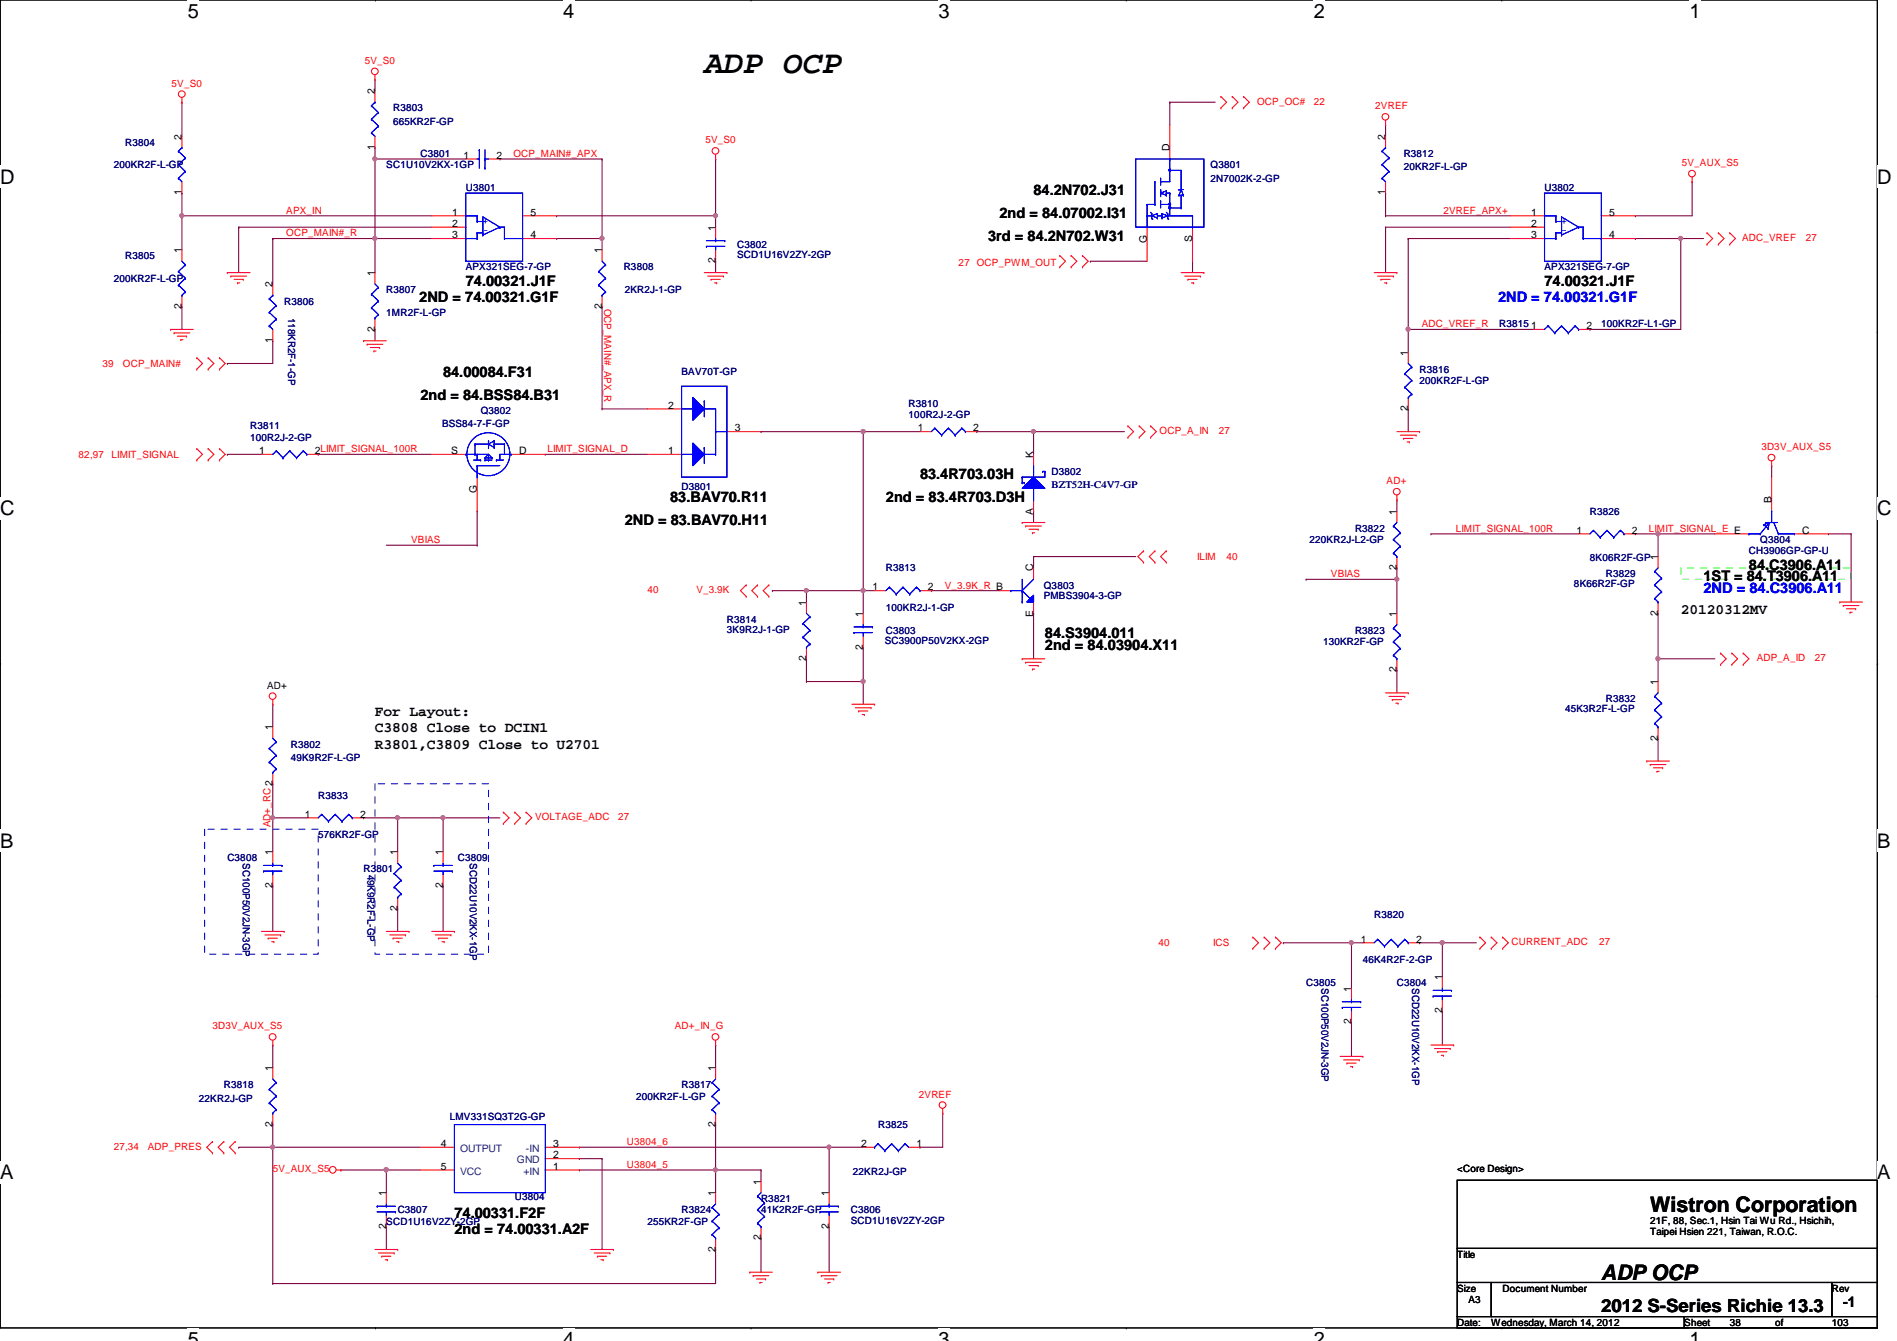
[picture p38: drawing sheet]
<svg xmlns="http://www.w3.org/2000/svg" width="297mm" height="210mm" viewBox="0 0 297 210" stroke-linecap="round" stroke-linejoin="round" font-family="sans-serif">
<defs><g id="words">
<text font-size="5.1" x="110.3" y="11.4">ADP OCP</text>
<g font-size="3.3">
<text x="258.4" y="189.7">Wistron Corporation</text>
<text x="250.7" y="200.4">ADP OCP</text>
</g>
<g font-size="3.1">
<text x="29.4" y="2.8">5</text>
<text x="88.2" y="2.8">4</text>
<text x="147" y="2.8">3</text>
<text x="205.7" y="2.8">2</text>
<text x="264.5" y="2.8">1</text>
<text x="0" y="28.7">D</text>
<text x="294" y="28.7">D</text>
<text x="0" y="80.7">C</text>
<text x="294" y="80.7">C</text>
<text x="0" y="132.7">B</text>
<text x="294" y="132.7">B</text>
<text x="0" y="184.6">A</text>
<text x="294" y="184.6">A</text>
<text x="29.4" y="210.7">5</text>
<text x="88.2" y="210.7">4</text>
<text x="147" y="210.7">3</text>
<text x="205.7" y="210.7">2</text>
<text x="264.5" y="210.7">1</text>
</g>
<text font-size="2.8" x="250.7" y="205.3">2012 S-Series Richie 13.3</text>
<g font-size="2.3">
<text x="156.5" y="34.1">2nd = 84.07002.I31</text>
<text x="161.8" y="30.6">84.2N702.J31</text>
<text x="154.7" y="37.7">3rd = 84.2N702.W31</text>
<text x="65.7" y="47.3">2ND = 74.00321.G1F</text>
<text x="72.9" y="44.8">74.00321.J1F</text>
<text x="241.8" y="44.8">74.00321.J1F</text>
<text x="69.4" y="59">84.00084.F31</text>
<text x="65.8" y="62.6">2nd = 84.BSS84.B31</text>
<text x="144.1" y="75">83.4R703.03H</text>
<text x="97.8" y="82.1">2ND = 83.BAV70.H11</text>
<text x="104.9" y="78.6">83.BAV70.R11</text>
<text x="138.7" y="78.6">2nd = 83.4R703.D3H</text>
<text x="273.9" y="89.2">84.C3906.A11</text>
<text x="266.7" y="91">1ST = 84.T3906.A11</text>
<text x="163.6" y="101.7">2nd = 84.03904.X11</text>
<text x="163.6" y="99.9">84.S3904.011</text>
<text x="263.2" y="96.1">20120312MV</text>
<text x="58.7" y="112.1">For Layout:</text>
<text x="58.7" y="114.6">C3808 Close to DCIN1</text>
<text x="58.7" y="117.2">R3801,C3809 Close to U2701</text>
<text x="71.2" y="190.6">74.00331.F2F</text>
<text x="71.2" y="193.1">2nd = 74.00331.A2F</text>
<text x="288.6" y="204.6">-1</text>
</g>
<g font-size="2.3" fill="#00f">
<text x="234.6" y="47.3">2ND = 74.00321.G1F</text>
<text x="266.7" y="92.8">2ND = 84.C3906.A11</text>
</g>
<g font-size="1.6" fill="#f00">
<text x="57.1" y="10">5V_S0</text>
<text x="26.9" y="13.5">5V_S0</text>
<text x="196.8" y="16.4">OCP_OC#</text>
<text x="205.7" y="16.4">22</text>
<text x="215.3" y="17.1">2VREF</text>
<text x="110.4" y="22.4">5V_S0</text>
<text x="80.4" y="24.6">OCP_MAIN#_APX</text>
<text x="263.4" y="26">5V_AUX_S5</text>
<text x="44.8" y="33.4">APX_IN</text>
<text x="226" y="33.4">2VREF_APX+</text>
<text x="44.8" y="37">OCP_MAIN#_R</text>
<text x="150.1" y="41.6">27 OCP_PWM_OUT</text>
<text x="272.8" y="37.7">ADC_VREF</text>
<text x="282.7" y="37.7">27</text>
<text x="94.6" y="48.3" transform="rotate(90 94.6 48.3)">OCP_MAIN#_APX_R</text>
<text x="222.6" y="51.2">ADC_VREF_R</text>
<text x="16" y="57.4">39</text>
<text x="19.3" y="57.4">OCP_MAIN#</text>
<text x="12.3" y="71.7">82,97</text>
<text x="17.5" y="71.7">LIMIT_SIGNAL</text>
<text x="85.7" y="70.8">LIMIT_SIGNAL_D</text>
<text x="181.6" y="67.9">OCP_A_IN</text>
<text x="190.8" y="67.9">27</text>
<text x="275.8" y="70.4">3D3V_AUX_S5</text>
<text x="217.1" y="75.8">AD+</text>
<text x="228" y="83.2">LIMIT_SIGNAL_100R</text>
<text x="258.2" y="83.2">LIMIT_SIGNAL_E E</text>
<text x="64.4" y="85">VBIAS</text>
<text x="187.4" y="87.7">ILIM</text>
<text x="192.1" y="87.7">40</text>
<text x="101.4" y="92.8">40</text>
<text x="109" y="92.8">V_3.9K</text>
<text x="148" y="92.1">V_3.9K_R B</text>
<text x="208.4" y="90.3">VBIAS</text>
<text x="275.1" y="103.5">ADP_A_ID</text>
<text x="284.2" y="103.5">27</text>
<text x="42.4" y="129.5" transform="rotate(-90 42.4 129.5)">AD+_RC 2</text>
<text x="83.8" y="128.4">VOLTAGE_ADC</text>
<text x="96.8" y="128.4">27</text>
<text x="181.4" y="148.1">40</text>
<text x="189.9" y="148.1">ICS</text>
<text x="236.7" y="148">CURRENT_ADC</text>
<text x="250.4" y="148">27</text>
<text x="33.3" y="161.1">3D3V_AUX_S5</text>
<text x="105.7" y="161.1">AD+_IN_G</text>
<text x="143.9" y="171.8">2VREF</text>
<text x="17.8" y="180">27,34</text>
<text x="23.2" y="180">ADP_PRES</text>
<text x="98.2" y="179.2">U3804_6</text>
<text x="42.7" y="183.5">5V_AUX_S5</text>
<text x="98.2" y="182.8">U3804_5</text>
</g>
<g font-size="1.6">
<text x="58.7" y="14.8" transform="rotate(-90 58.7 14.8)">2</text>
<text x="28.4" y="21.9" transform="rotate(-90 28.4 21.9)">2</text>
<text x="58.7" y="23.5" transform="rotate(-90 58.7 23.5)">1</text>
<text x="183.1" y="23.7" transform="rotate(-90 183.1 23.7)">D</text>
<text x="216.9" y="21.9" transform="rotate(-90 216.9 21.9)">2</text>
<text x="72.6" y="24.8">1</text>
<text x="77.7" y="24.8">2</text>
<text x="28.4" y="30.6" transform="rotate(-90 28.4 30.6)">1</text>
<text x="70.8" y="33.7">1</text>
<text x="70.8" y="35.5">2</text>
<text x="83.1" y="33.7">5</text>
<text x="216.9" y="30.6" transform="rotate(-90 216.9 30.6)">1</text>
<text x="239.7" y="33.7">1</text>
<text x="239.7" y="35.5">2</text>
<text x="252" y="33.7">5</text>
<text x="28.4" y="39.7" transform="rotate(-90 28.4 39.7)">1</text>
<text x="70.8" y="37.3">3</text>
<text x="83.1" y="37.3">4</text>
<text x="94.2" y="39.7" transform="rotate(-90 94.2 39.7)">1</text>
<text x="112" y="41.2" transform="rotate(-90 112 41.2)">2</text>
<text x="112" y="36.1" transform="rotate(-90 112 36.1)">1</text>
<text x="179.6" y="38.1" transform="rotate(-90 179.6 38.1)">G</text>
<text x="186.7" y="37.9" transform="rotate(-90 186.7 37.9)">S</text>
<text x="239.7" y="37.3">3</text>
<text x="252" y="37.3">4</text>
<text x="42.7" y="45" transform="rotate(-90 42.7 45)">2</text>
<text x="58.7" y="43.2" transform="rotate(-90 58.7 43.2)">1</text>
<text x="28.4" y="48.3" transform="rotate(-90 28.4 48.3)">2</text>
<text x="42.7" y="53.7" transform="rotate(-90 42.7 53.7)">1</text>
<text x="58.7" y="51.9" transform="rotate(-90 58.7 51.9)">2</text>
<text x="94.2" y="48.3" transform="rotate(-90 94.2 48.3)">2</text>
<text x="239.7" y="51.5">1</text>
<text x="248.4" y="51.5">2</text>
<text x="220.5" y="55.7" transform="rotate(-90 220.5 55.7)">1</text>
<text x="104.6" y="64">2</text>
<text x="220.5" y="64.3" transform="rotate(-90 220.5 64.3)">2</text>
<text x="40.6" y="71.1">1</text>
<text x="49.3" y="71.1">2LIMIT_SIGNAL_100R</text>
<text x="70.7" y="71.1">S</text>
<text x="81.3" y="71.1">D</text>
<text x="104.6" y="71.1">1</text>
<text x="115.1" y="67.5">3</text>
<text x="143.7" y="67.5">1</text>
<text x="152.4" y="67.5">2</text>
<text x="161.8" y="71.7" transform="rotate(-90 161.8 71.7)">K</text>
<text x="74.7" y="77.2" transform="rotate(-90 74.7 77.2)">G</text>
<text x="161.8" y="80.6" transform="rotate(-90 161.8 80.6)">A</text>
<text x="218.7" y="80.6" transform="rotate(-90 218.7 80.6)">1</text>
<text x="246.8" y="83.5">1</text>
<text x="255.5" y="83.5">2</text>
<text x="277.4" y="78.8" transform="rotate(-90 277.4 78.8)">B</text>
<text x="282.2" y="83.5">C</text>
<text x="161.8" y="89.5" transform="rotate(-90 161.8 89.5)">C</text>
<text x="218.7" y="89.2" transform="rotate(-90 218.7 89.2)">2</text>
<text x="259.6" y="87.7" transform="rotate(-90 259.6 87.7)">1</text>
<text x="126.2" y="94.8" transform="rotate(-90 126.2 94.8)">1</text>
<text x="136.6" y="92.4">1</text>
<text x="145.3" y="92.4">2</text>
<text x="135.1" y="101.7" transform="rotate(-90 135.1 101.7)">2</text>
<text x="135.1" y="96.6" transform="rotate(-90 135.1 96.6)">1</text>
<text x="161.8" y="96.6" transform="rotate(-90 161.8 96.6)">E</text>
<text x="218.7" y="96.6" transform="rotate(-90 218.7 96.6)">1</text>
<text x="259.6" y="96.4" transform="rotate(-90 259.6 96.4)">2</text>
<text x="41.8" y="107.8">AD+</text>
<text x="126.2" y="103.5" transform="rotate(-90 126.2 103.5)">2</text>
<text x="218.7" y="105.2" transform="rotate(-90 218.7 105.2)">2</text>
<text x="259.6" y="107.2" transform="rotate(-90 259.6 107.2)">1</text>
<text x="42.7" y="114.3" transform="rotate(-90 42.7 114.3)">1</text>
<text x="259.6" y="115.9" transform="rotate(-90 259.6 115.9)">2</text>
<text x="47.7" y="128">1</text>
<text x="56.4" y="128">2</text>
<text x="42.7" y="133.9" transform="rotate(-90 42.7 133.9)">1</text>
<text x="62.2" y="133.9" transform="rotate(-90 62.2 133.9)">1</text>
<text x="69.3" y="133.9" transform="rotate(-90 69.3 133.9)">1</text>
<text x="42.7" y="139" transform="rotate(-90 42.7 139)">2</text>
<text x="62.2" y="142.6" transform="rotate(-90 62.2 142.6)">2</text>
<text x="69.3" y="139" transform="rotate(-90 69.3 139)">2</text>
<text x="213.1" y="147.5">1</text>
<text x="221.7" y="147.5">2</text>
<text x="211.6" y="155.2" transform="rotate(-90 211.6 155.2)">1</text>
<text x="225.8" y="153.5" transform="rotate(-90 225.8 153.5)">1</text>
<text x="211.6" y="160.4" transform="rotate(-90 211.6 160.4)">2</text>
<text x="225.8" y="158.6" transform="rotate(-90 225.8 158.6)">2</text>
<text x="42.7" y="167.7" transform="rotate(-90 42.7 167.7)">1</text>
<text x="112" y="167.7" transform="rotate(-90 112 167.7)">1</text>
<text x="42.7" y="176.4" transform="rotate(-90 42.7 176.4)">2</text>
<text x="69" y="179.5">4</text>
<text x="86.6" y="179.5">3</text>
<text x="112" y="176.4" transform="rotate(-90 112 176.4)">2</text>
<text x="134.8" y="179.5">2</text>
<text x="143.5" y="179.5">1</text>
<text x="69" y="183.1">5</text>
<text x="86.6" y="183.1">1</text>
<text x="86.6" y="181.3">2</text>
<text x="119.1" y="185.5" transform="rotate(-90 119.1 185.5)">1</text>
<text x="228.2" y="183.5">&lt;Core Design&gt;</text>
<text x="60.4" y="187.2" transform="rotate(-90 60.4 187.2)">1</text>
<text x="112" y="187.2" transform="rotate(-90 112 187.2)">1</text>
<text x="129.8" y="187.2" transform="rotate(-90 129.8 187.2)">1</text>
<text x="258.4" y="191.5">21F, 88, Sec.1, Hsin Tai Wu Rd., Hsichih,</text>
<text x="60.4" y="192.4" transform="rotate(-90 60.4 192.4)">2</text>
<text x="112" y="195.9" transform="rotate(-90 112 195.9)">2</text>
<text x="119.1" y="194.1" transform="rotate(-90 119.1 194.1)">2</text>
<text x="129.8" y="192.4" transform="rotate(-90 129.8 192.4)">2</text>
<text x="228.2" y="196.8">Title</text>
<text x="258.4" y="193.3">Taipei Hsien 221, Taiwan, R.O.C.</text>
<text x="228.2" y="202.2">Size</text>
<text x="230" y="204">A3</text>
<text x="235.3" y="202.2">Document Number</text>
<text x="286.8" y="202.2">Rev</text>
<text x="228.2" y="207.5">Date:</text>
<text x="233.5" y="207.5">Wednesday, March 14, 2012</text>
<text x="263.7" y="207.5">Sheet</text>
<text x="270.8" y="207.5">38</text>
<text x="278" y="207.5">of</text>
<text x="286.8" y="207.5">103</text>
</g>
<g font-size="1.6" fill="#000080">
<text x="61.5" y="17.4">R3803</text>
<text x="19.6" y="22.8">R3804</text>
<text x="61.5" y="19.6">665KR2F-GP</text>
<text x="17.8" y="26.3">200KR2F-L-GP</text>
<text x="60.5" y="26.3">SC1U10V2KX-1GP</text>
<text x="65.8" y="24.6">C3801</text>
<text x="72.9" y="29.9">U3801</text>
<text x="189.6" y="26.3">Q3801</text>
<text x="189.6" y="28.4">2N7002K-2-GP</text>
<text x="219.8" y="24.6">R3812</text>
<text x="219.8" y="26.7">20KR2F-L-GP</text>
<text x="241.8" y="29.9">U3802</text>
<text x="19.6" y="40.6">R3805</text>
<text x="115.4" y="38.8">C3802</text>
<text x="115.4" y="40.4">SCD1U16V2ZY-2GP</text>
<text x="17.8" y="44.1">200KR2F-L-GP</text>
<text x="44.5" y="47.7">R3806</text>
<text x="60.5" y="45.9">R3807</text>
<text x="72.9" y="42.3">APX321SEG-7-GP</text>
<text x="97.7" y="42.3">R3808</text>
<text x="97.8" y="45.9">2KR2J-1-GP</text>
<text x="241.8" y="42.3">APX321SEG-7-GP</text>
<text x="45.1" y="49.8" transform="rotate(90 45.1 49.8)">118KR2F-1-GP</text>
<text x="60.5" y="49.4">1MR2F-L-GP</text>
<text x="234.7" y="51.2">R3815</text>
<text x="250.7" y="51.2">100KR2F-L1-GP</text>
<text x="106.7" y="58.7">BAV70T-GP</text>
<text x="222.3" y="58.3">R3816</text>
<text x="75.3" y="64.7">Q3802</text>
<text x="142.3" y="63.7">R3810</text>
<text x="142.3" y="65.4">100R2J-2-GP</text>
<text x="222.3" y="60.1">200KR2F-L-GP</text>
<text x="39.2" y="67.2">R3811</text>
<text x="39.2" y="69">100R2J-2-GP</text>
<text x="69.2" y="66.9">BSS84-7-F-GP</text>
<text x="106.7" y="76.7">D3801</text>
<text x="164.7" y="74.3">D3802</text>
<text x="164.7" y="76.4">BZT52H-C4V7-GP</text>
<text x="212.2" y="83.2">R3822</text>
<text x="249" y="80.6">R3826</text>
<text x="138.7" y="89.5">R3813</text>
<text x="205.1" y="85">220KR2J-L2-GP</text>
<text x="249" y="87.8">8K06R2F-GP</text>
<text x="273.9" y="86.8">CH3906GP-GP-U</text>
<text x="275.6" y="85">Q3804</text>
<text x="138.7" y="95.7">100KR2J-1-GP</text>
<text x="163.4" y="92.1">Q3803</text>
<text x="163.4" y="93.7">PMBS3904-3-GP</text>
<text x="246.5" y="91.9">8K66R2F-GP</text>
<text x="251.5" y="90.3">R3829</text>
<text x="113.8" y="97.5">R3814</text>
<text x="113.8" y="99.1">3K9R2J-1-GP</text>
<text x="138.6" y="100.8">SC3900P50V2KX-2GP</text>
<text x="138.7" y="99.2">C3803</text>
<text x="207.2" y="101">130KR2F-GP</text>
<text x="212.2" y="99.2">R3823</text>
<text x="245.1" y="111.5">45K3R2F-L-GP</text>
<text x="251.5" y="109.9">R3832</text>
<text x="45.5" y="117">R3802</text>
<text x="45.5" y="119.1">49K9R2F-L-GP</text>
<text x="49.8" y="125">R3833</text>
<text x="49.8" y="131.2">576KR2F-GP</text>
<text x="35.6" y="134.8">C3808</text>
<text x="38" y="135.1" transform="rotate(90 38 135.1)">SC100P50V2JN-3GP</text>
<text x="56.9" y="136.6">R3801</text>
<text x="57.6" y="136.9" transform="rotate(90 57.6 136.9)">49K9R2F-L-GP</text>
<text x="71.7" y="134.8">C3809</text>
<text x="73.6" y="135.1" transform="rotate(90 73.6 135.1)">SCD22U10V2KX-1GP</text>
<text x="215.2" y="143.7">R3820</text>
<text x="204.5" y="154.3">C3805</text>
<text x="206.9" y="154.7" transform="rotate(90 206.9 154.7)">SC100P50V2JN-3GP</text>
<text x="213.4" y="150.8">46K4R2F-2-GP</text>
<text x="218.7" y="154.3">C3804</text>
<text x="221.1" y="154.7" transform="rotate(90 221.1 154.7)">SCD22U10V2KX-1GP</text>
<text x="31.2" y="172.5">22KR2J-GP</text>
<text x="35" y="170.3">R3818</text>
<text x="99.6" y="172.1">200KR2F-L-GP</text>
<text x="106.7" y="170.3">R3817</text>
<text x="70.4" y="175.3">LMV331SQ3T2G-GP</text>
<text x="137.5" y="176.6">R3825</text>
<text x="133.6" y="183.9">22KR2J-GP</text>
<text x="60.5" y="191.7">SCD1U16V2ZY-2GP</text>
<text x="62.3" y="189.9">C3807</text>
<text x="80.6" y="187.8">U3804</text>
<text x="101.4" y="191.7">255KR2F-GP</text>
<text x="106.7" y="189.9">R3824</text>
<text x="119.2" y="188.1">R3821</text>
<text x="119.2" y="189.9">41K2R2F-GP</text>
<text x="133.2" y="189.9">C3806</text>
<text x="133.2" y="191.5">SCD1U16V2ZY-2GP</text>
</g>
<g font-size="1.6" fill="#00f">
<text x="75.6" y="35">+</text>
<text x="244.5" y="35">+</text>
<text x="75.6" y="36.4">-</text>
<text x="244.5" y="36.4">-</text>
</g>
<g font-size="1.6" fill="#004080">
<text x="72" y="180.3">OUTPUT</text>
<text x="72" y="183.9">VCC</text>
<text x="80.9" y="182.1">GND</text>
<text x="82" y="183.9">+IN</text>
<text x="82.3" y="180.3">-IN</text>
</g>
</g></defs>
<path d="M0 0h294v207.9h-294z" fill="none" stroke="#000" stroke-width=".17"/>
<g fill="#fff">
<path d="M29.4 0h1.8v3.5h-1.8z"/>
<path d="M29.4 207.9h1.8v2h-1.8z"/>
</g>
<path d="M58.8 0h.1M58.8 207.9h.1" fill="none" stroke="#000" stroke-width=".17"/>
<g fill="#fff">
<path d="M88.2 0h1.7v3.5h-1.7z"/>
<path d="M88.2 207.9h1.7v2h-1.7z"/>
</g>
<path d="M117.6 0h.1M117.6 207.9h.1" fill="none" stroke="#000" stroke-width=".17"/>
<g fill="#fff">
<path d="M147 0h1.7v3.5h-1.7z"/>
<path d="M147 207.9h1.7v2h-1.7z"/>
</g>
<path d="M176.4 0h.1M176.4 207.9h.1" fill="none" stroke="#000" stroke-width=".17"/>
<g fill="#fff">
<path d="M205.7 0h1.8v3.5h-1.8z"/>
<path d="M205.7 207.9h1.8v2h-1.8z"/>
</g>
<path d="M235.2 0h.1M235.2 207.9h.1" fill="none" stroke="#000" stroke-width=".17"/>
<g fill="#fff">
<path d="M264.5 0h1.8v3.5h-1.8z"/>
<path d="M264.5 207.9h1.8v2h-1.8z"/>
<path d="M0 26h2.3v3.4h-2.3z"/>
<path d="M294 26h2.2v3.4h-2.2z"/>
<path d="M0 77.9h2.3v3.5h-2.3z"/>
<path d="M294 77.9h2.2v3.5h-2.2z"/>
</g>
<path d="M0 51.9h.1M294 51.9h.1" fill="none" stroke="#000" stroke-width=".17"/>
<g fill="#fff">
<path d="M0 129.9h2.1v3.4h-2.1z"/>
<path d="M294 129.9h2v3.4h-2z"/>
</g>
<path d="M0 103.9h.1M294 103.9h.1" fill="none" stroke="#000" stroke-width=".17"/>
<path d="M0 103.9h.1M294 103.9h.1" fill="none" stroke="#000" stroke-width=".16"/>
<g fill="#fff">
<path d="M0 181.8h2.1v3.5h-2.1z"/>
<path d="M294 181.8h2v3.5h-2z"/>
</g>
<path d="M0 155.9h.1M294 155.9h.1" fill="none" stroke="#000" stroke-width=".17"/>
<g fill="none" stroke="#800040" stroke-width=".17">
<path d="M28.5 16h.1M28.5 16v5.3M217 19.6h.1M217 19.6v1.7M28.5 30.2h.1M28.5 30.2v3.6M37.4 35.6h.1M37.4 35.6h30.2M37.4 35.6v7.1M58.7 37.3h.1M58.7 37.3h8.9M58.7 37.3v5.4"/>
<path d="M78.3 24.9h.1M78.3 24.9h16M217 35.6h.1M217 35.6v7.1M217 35.6h19.5M220.5 37.3h.1M220.5 37.3h16M256.1 33.8h.1M265 28.4h.1M265 28.4v5.4h-8.9M28.5 48h.1M28.5 48v3.6"/>
<path d="M58.7 51.6h.1M58.7 51.6v1.7M170.7 40.9h.1M170.7 40.9h8.9M186.7 40.9h.1M186.7 40.9v1.8M249 51.6h.1M249 51.6h14.2M35.6 71.1h.1M35.6 71.1h5.3M49.8 71.1h.1M49.8 71.1h17.8"/>
<path d="M161.8 67.6h.1M161.8 67.6h14.3M126.3 92.5h.1M126.3 92.5h8.9M225.8 147.6h.1M225.8 147.6h5.4"/>
</g>
<circle cx="58.7" cy="37.3" r=".32" fill="#f0f"/>
<circle cx="58.7" cy="37.3" r=".32" fill="none" stroke="#f0f" stroke-width=".17"/>
<path d="M58.7 24.9h.1M58.7 24.9v12.4" fill="none" stroke="#800040" stroke-width=".17"/>
<circle cx="58.7" cy="24.9" r=".32" fill="#f0f"/>
<circle cx="58.7" cy="24.9" r=".32" fill="none" stroke="#f0f" stroke-width=".17"/>
<path d="M87.2 33.8h.1M87.2 33.8h24.9M126.3 106.7h.1M126.3 106.7h8.9M135.2 106.7h.1M135.2 106.7v3.5" fill="none" stroke="#800040" stroke-width=".17"/>
<circle cx="135.1" cy="106.7" r=".32" fill="#f0f"/>
<circle cx="135.1" cy="106.7" r=".32" fill="none" stroke="#f0f" stroke-width=".17"/>
<path d="M126.3 103.1h.1M126.3 103.1v3.6M222.3 147.6h.1M222.3 147.6h3.5M225.8 147.6h.1M225.8 147.6v5.3" fill="none" stroke="#800040" stroke-width=".17"/>
<circle cx="225.8" cy="147.5" r=".32" fill="#f0f"/>
<circle cx="225.8" cy="147.5" r=".32" fill="none" stroke="#f0f" stroke-width=".17"/>
<path d="M87.2 37.3h.1M87.2 37.3h7.1M161.8 96h.1M161.8 96v7.1" fill="none" stroke="#800040" stroke-width=".17"/>
<circle cx="94.2" cy="37.3" r=".32" fill="#f0f"/>
<circle cx="94.2" cy="37.3" r=".32" fill="none" stroke="#f0f" stroke-width=".17"/>
<path d="M94.3 37.3h.1M94.3 37.3v1.8M94.3 48h.1M94.3 48v16M152.9 67.6h.1M152.9 67.6h8.9" fill="none" stroke="#800040" stroke-width=".17"/>
<circle cx="161.8" cy="67.5" r=".32" fill="#f0f"/>
<circle cx="161.8" cy="67.5" r=".32" fill="none" stroke="#f0f" stroke-width=".17"/>
<path d="M126.3 92.5h.1M126.3 92.5v1.7M135.2 92.5h.1M135.2 92.5h1.7M211.6 147.6h.1M211.6 147.6h1.8M211.6 147.6v7.1M211.6 160h.1M211.6 160v5.4" fill="none" stroke="#800040" stroke-width=".17"/>
<circle cx="126.3" cy="92.4" r=".32" fill="#f0f"/>
<circle cx="126.3" cy="92.4" r=".32" fill="none" stroke="#f0f" stroke-width=".17"/>
<path d="M119.2 67.6h.1M119.2 67.6h16M135.2 92.5h.1M135.2 92.5v3.5" fill="none" stroke="#800040" stroke-width=".17"/>
<circle cx="135.1" cy="92.4" r=".32" fill="#f0f"/>
<circle cx="135.1" cy="92.4" r=".32" fill="none" stroke="#f0f" stroke-width=".17"/>
<path d="M112.1 24.9h.1M112.1 33.8h.1M112.1 24.9v10.7M145.8 92.5h.1M145.8 92.5h10.7M161.8 87.1h.1M161.8 87.1h16" fill="none" stroke="#800040" stroke-width=".17"/>
<circle cx="112" cy="33.8" r=".32" fill="#f0f"/>
<circle cx="112" cy="33.8" r=".32" fill="none" stroke="#f0f" stroke-width=".17"/>
<path d="M201 147.6h.1M201 147.6h10.6" fill="none" stroke="#800040" stroke-width=".17"/>
<circle cx="211.6" cy="147.5" r=".32" fill="#f0f"/>
<circle cx="211.6" cy="147.5" r=".32" fill="none" stroke="#f0f" stroke-width=".17"/>
<path d="M28.5 33.8h.1M28.5 33.8h39.1" fill="none" stroke="#800040" stroke-width=".17"/>
<circle cx="28.5" cy="33.8" r=".32" fill="#f0f"/>
<circle cx="28.5" cy="33.8" r=".32" fill="none" stroke="#f0f" stroke-width=".17"/>
<g fill="none" stroke="#800040" stroke-width=".17">
<path d="M58.7 12.4h.1M58.7 12.4v1.8M28.5 33.8h.1M28.5 33.8v5.3M42.7 37.3h.1M42.7 37.3v7.1M58.7 24.9h.1M58.7 23.1h.1M58.7 24.9h14.2M58.7 23.1v1.8M94.3 24.9h.1M94.3 24.9v12.4"/>
<path d="M263.2 37.3h.1M263.2 37.3v14.3M35.6 56.9h.1M42.7 53.3h.1M42.7 53.3v3.6h-7.1M112.1 40.9h.1M112.1 40.9v1.8M85.4 71.1h.1M85.4 71.1h16M135.2 67.6h.1M135.2 67.6h8.9M161.8 67.6h.1"/>
<path d="M161.8 67.6v3.5M161.8 80h.1M161.8 80v1.8"/>
</g>
<circle cx="263.2" cy="37.3" r=".32" fill="#f0f"/>
<circle cx="263.2" cy="37.3" r=".32" fill="none" stroke="#f0f" stroke-width=".17"/>
<path d="M220.5 37.3h.1M220.5 37.3v17.8M263.2 37.3h.1M263.2 37.3h3.5M220.5 51.6h.1M220.5 51.6h19.6" fill="none" stroke="#800040" stroke-width=".17"/>
<circle cx="220.5" cy="51.5" r=".32" fill="#f0f"/>
<circle cx="220.5" cy="51.5" r=".32" fill="none" stroke="#f0f" stroke-width=".17"/>
<g fill="none" stroke="#800040" stroke-width=".17">
<path d="M42.7 37.3h.1M42.7 37.3h16M217 30.2h.1M217 33.8h.1M217 30.2v3.6M217 33.8h19.5M256.1 37.3h.1M256.1 37.3h7.1M94.3 64h.1M94.3 64h7.1M135.2 67.6h.1M135.2 67.6v24.9"/>
<path d="M74.7 80h.1M74.7 80v5.3M120.9 92.5h.1M120.9 92.5h5.4M135.2 101.3h.1M135.2 101.3v5.4"/>
</g>
<circle cx="135.1" cy="67.5" r=".32" fill="#f0f"/>
<circle cx="135.1" cy="67.5" r=".32" fill="none" stroke="#f0f" stroke-width=".17"/>
<g fill="none" stroke="#800040" stroke-width=".17">
<path d="M183.2 16h.1M183.2 16v3.6M183.2 16h7.1M220.5 64h.1M220.5 64v3.6M60.5 85.3h14.2M74.7 85.3h.1M161.8 87.1h.1M161.8 87.1v1.8M225.8 158.2h.1M225.8 158.2v5.4M129.8 179.6h.1"/>
<path d="M129.8 179.6h5.4M112.1 183.1h.1M112.1 183.1v3.6M129.8 192h.1M129.8 192v7.1"/>
</g>
<circle cx="129.8" cy="179.6" r=".32" fill="#f0f"/>
<circle cx="129.8" cy="179.6" r=".32" fill="none" stroke="#f0f" stroke-width=".17"/>
<path d="M129.8 179.6h.1M129.8 179.6v7.1M144.1 179.6h.1M147.6 174.2h.1M147.6 174.2v5.4h-3.5M60.5 183.1h.1M60.5 183.1v3.6" fill="none" stroke="#800040" stroke-width=".17"/>
<circle cx="60.5" cy="183.1" r=".32" fill="#f0f"/>
<circle cx="60.5" cy="183.1" r=".32" fill="none" stroke="#f0f" stroke-width=".17"/>
<path d="M53.4 183.1h.1M53.4 183.1h12.4M60.5 192h.1M60.5 183.1h.1M60.5 192v3.6" fill="none" stroke="#800040" stroke-width=".17"/>
<circle cx="60.5" cy="183.1" r=".32" fill="#f0f"/>
<circle cx="60.5" cy="183.1" r=".32" fill="none" stroke="#f0f" stroke-width=".17"/>
<path d="M42.7 179.6h.1M42.7 179.6v21.3M112.1 183.1h.1M112.1 183.1h7.1M119.2 193.8h.1M119.2 193.8v5.3M42.7 200.9h.1M42.7 200.9h69.4" fill="none" stroke="#800040" stroke-width=".17"/>
<circle cx="112" cy="183.1" r=".32" fill="#f0f"/>
<circle cx="112" cy="183.1" r=".32" fill="none" stroke="#f0f" stroke-width=".17"/>
<path d="M37.4 179.6h.1M37.4 179.6h28.4M42.7 163.6h.1M42.7 179.6h.1M42.7 163.6v3.5" fill="none" stroke="#800040" stroke-width=".17"/>
<circle cx="42.7" cy="179.6" r=".32" fill="#f0f"/>
<circle cx="42.7" cy="179.6" r=".32" fill="none" stroke="#f0f" stroke-width=".17"/>
<g fill="none" stroke="#800040" stroke-width=".17">
<path d="M256.1 83.6h.1M256.1 83.6h3.5M259.6 115.6h.1M259.6 103.1h.1M259.6 103.1v3.6M259.6 115.6v3.5M42.7 176h.1M42.7 176v3.6M90.7 179.6h.1M90.7 179.6h39.1M112.1 176h.1M112.1 163.6h.1"/>
<path d="M112.1 163.6v3.5M112.1 176v7.1h-21.4M90.7 183.1h.1M90.7 181.4h.1M90.7 181.4h3.6M94.3 181.4h.1M94.3 181.4v14.2M112.1 195.6h.1M112.1 195.6v5.3M119.2 183.1h.1M119.2 183.1v1.8"/>
</g>
<circle cx="259.6" cy="103.1" r=".32" fill="#f0f"/>
<circle cx="259.6" cy="103.1" r=".32" fill="none" stroke="#f0f" stroke-width=".17"/>
<path d="M259.6 83.6h.1M259.6 83.6v3.5" fill="none" stroke="#800040" stroke-width=".17"/>
<circle cx="259.6" cy="83.5" r=".32" fill="#f0f"/>
<circle cx="259.6" cy="83.5" r=".32" fill="none" stroke="#f0f" stroke-width=".17"/>
<path d="M277.4 72.9h.1M277.4 72.9v1.8M218.7 90.7h.1M218.7 90.7v5.3M224.1 83.6h.1M224.1 83.6h23.1M259.6 83.6h.1M259.6 83.6h8.9M286.3 83.6h.1M286.3 83.6h3.6M289.9 83.6h.1M289.9 83.6v10.6" fill="none" stroke="#800040" stroke-width=".17"/>
<circle cx="218.7" cy="90.7" r=".32" fill="#f0f"/>
<circle cx="218.7" cy="90.7" r=".32" fill="none" stroke="#f0f" stroke-width=".17"/>
<g fill="none" stroke="#800040" stroke-width=".17">
<path d="M218.7 78.2h.1M218.7 78.2v1.8M204.5 90.7h.1M218.7 88.9h.1M218.7 88.9v1.8h-14.2M259.6 96h.1M259.6 96v7.1M218.7 104.9h.1M218.7 104.9v3.6M259.6 103.1h.1M259.6 103.1h8.9M42.7 122.7h.1"/>
<path d="M42.7 122.7v5.3M56.9 128h.1M56.9 128h12.5M62.3 128h.1M62.3 142.2h.1M62.3 142.2v3.6"/>
</g>
<circle cx="62.2" cy="128" r=".32" fill="#f0f"/>
<circle cx="62.2" cy="128" r=".32" fill="none" stroke="#f0f" stroke-width=".17"/>
<path d="M62.3 128h.1M62.3 128v5.3M69.4 138.7h.1M69.4 128h.1M69.4 138.7v7.1M69.4 128h8.9" fill="none" stroke="#800040" stroke-width=".17"/>
<circle cx="69.4" cy="128" r=".32" fill="#f0f"/>
<circle cx="69.4" cy="128" r=".32" fill="none" stroke="#f0f" stroke-width=".17"/>
<path d="M42.7 110.2h.1M42.7 110.2v3.6M42.7 128h.1M42.7 128v5.3M69.4 128h.1M69.4 128v5.3" fill="none" stroke="#800040" stroke-width=".17"/>
<circle cx="42.7" cy="128" r=".32" fill="#f0f"/>
<circle cx="42.7" cy="128" r=".32" fill="none" stroke="#f0f" stroke-width=".17"/>
<path d="M42.7 138.7h.1M42.7 128h.1M42.7 138.7v7.1M42.7 128h5.3" fill="none" stroke="#800040" stroke-width=".17"/>
<g fill="none" stroke="#f00" stroke-width=".17">
<path d="M28.5 16h.1M28.5 15.3v.7M58.7 12.4h.1M58.7 11.7v.7M191.2 16.9h.1M191.2 15.1h.1M191.2 15.1l.9 .9-.9 .9M193 15.1h.1M193 16.9h.1M193 15.1l.8 .9-.8 .9M194.7 16.9h.1M194.7 15.1h.1"/>
<path d="M194.7 15.1l.9 .9-.9 .9M217 19.6h.1M217 18.8v.8M112.1 24.9h.1M112.1 24.2v.7M265 28.4h.1M265 27.7v.7M267.3 36.4h.1M267.3 38.2h.1M267.3 36.4l.9 .9-.9 .9M269.1 38.2h.1M269.1 36.4h.1"/>
<path d="M269.1 36.4l.9 .9-.9 .9M270.8 36.4h.1M270.8 38.2h.1M270.8 36.4l.9 .9-.9 .9M26.7 51.6h.1M26.7 51.6h3.6M27.3 52.1h.1M27.3 52.1h2.4M27.8 52.6h1.4M28.3 53.2h.1M28.3 53.2h.4M29.2 52.6h.1"/>
<path d="M30.8 57.8h.1M30.8 56h.1M30.8 56l.9 .9-.9 .9M32.6 56h.1M32.6 57.8h.1M32.6 56l.9 .9-.9 .9M34.4 57.8h.1M34.4 56h.1M34.4 56l.9 .9-.9 .9M35.6 42.7h.1M35.6 42.7h3.6M36.1 43.2h.1"/>
<path d="M36.1 43.2h2.5M36.7 43.7h1.4M37.2 44.3h.1M37.2 44.3h.3M38.1 43.7h.1M42.7 44.4v1.8M42.7 51.6v1.7M56.9 53.3h.1M56.9 53.3h3.6M57.5 53.9h.1M57.5 53.9h2.4M58 54.4h1.4"/>
<path d="M58.5 54.9h.1M58.5 54.9h.4M59.4 54.4h.1M110.3 42.7h3.5M110.8 43.2h2.5M111.3 43.7h.1M111.3 43.7h1.5M111.9 44.3h.3M112.2 44.3h.1M113.3 43.2h.1M113.8 42.7h.1M165.9 41.8h.1"/>
<path d="M165.9 40h.1M165.9 40l.9 .9-.9 .9M167.7 40h.1M167.7 41.8h.1M167.7 40l.9 .9-.9 .9M169.5 41.8h.1M169.5 40h.1M169.5 40l.9 .9-.9 .9M185 42.7h3.5M185.5 43.2h2.5M186 43.7h.1M186 43.7h1.4"/>
<path d="M186.6 44.3h.3M186.9 44.3h.1M188 43.2h.1M188.5 42.7h.1M215.2 42.7h3.5M215.7 43.2h2.5M216.2 43.7h.1M216.2 43.7h1.5M216.8 44.3h.3M217.1 44.3h.1M218.2 43.2h.1M218.7 42.7h.1"/>
<path d="M30.8 72h.1M30.8 70.2h.1M30.8 70.2l.9 .9-.9 .9M32.6 70.2h.1M32.6 72h.1M32.6 70.2l.9 .9-.9 .9M34.4 72h.1M34.4 70.2h.1M34.4 70.2l.9 .9-.9 .9M176.6 68.5h.1M176.6 66.7h.1M176.6 66.7l.9 .9-.9 .9"/>
<path d="M178.4 66.7h.1M178.4 68.5h.1M178.4 66.7l.9 .9-.9 .9M180.2 68.5h.1M180.2 66.7h.1M180.2 66.7l.9 .9-.9 .9M218.7 78.2h.1M218.7 67.6h3.6M218.7 77.5v.7M219.3 68.1h2.4M219.8 68.6h.1M219.8 68.6h1.4"/>
<path d="M220.3 69.2h.4M220.7 69.2h.1M221.7 68.1h.1M222.3 67.6h.1M277.4 72.9h.1M277.4 72.2v.7M277.4 74.7v5.3M116.8 93.3h.1M116.8 91.6h.1M116.8 91.6l-.9 .9 .9 .8M118.6 91.6h.1M118.6 93.3h.1"/>
<path d="M118.6 91.6l-.9 .9 .9 .8M120.4 93.3h.1M120.4 91.6h.1M120.4 91.6l-.9 .9 .9 .8M156.5 92.5h1.8M160.1 81.8h.1M160.1 81.8h3.5M160.6 82.3h.1M160.6 82.3h2.5M161.1 82.8h1.5M161.7 83.4h.1M161.7 83.4h.3"/>
<path d="M161.8 88.9v1.8M161.8 94.2v1.8M162.6 82.8h.1M179.1 88h.1M179.1 86.2h.1M179.1 86.2l-.9 .9 .9 .9M180.8 86.2h.1M180.8 88h.1M180.8 86.2l-.8 .9 .8 .9M182.6 88h.1M182.6 86.2h.1M182.6 86.2l-.9 .9 .9 .9"/>
<path d="M247.2 83.6h1.8M254.3 83.6h1.8M259.6 87.1v1.8M259.6 94.2v1.8M268.5 83.6h5.4M281 83.6h5.3M288.1 94.2h.1M288.1 94.2h3.5M288.6 94.8h.1M288.6 94.8h2.5M289.1 95.3h1.5M289.7 95.8h.1"/>
<path d="M289.7 95.8h.3M290.6 95.3h.1M42.7 110.2h.1M42.7 109.5v.7M133.4 110.2h3.5M133.9 110.8h2.5M134.4 111.3h.1M134.4 111.3h1.5M135 111.8h.3M135.3 111.8h.1M136.4 110.8h.1M136.9 110.2h.1"/>
<path d="M160.1 103.1h.1M160.1 103.1h3.5M160.6 103.7h.1M160.6 103.7h2.5M161.1 104.2h1.5M161.7 104.7h.1M161.7 104.7h.3M162.6 104.2h.1M217 108.5h3.5M217.5 109h2.5M218 109.5h.1M218 109.5h1.5"/>
<path d="M218.6 110.1h.3M218.9 110.1h.1M220 109h.1M220.5 108.5h.1M257.8 119.1h.1M257.8 119.1h3.6M258.4 119.7h.1M258.4 119.7h2.5M269.4 104h.1M269.4 102.2h.1M269.4 102.2l.9 .9-.9 .9M271.2 102.2h.1"/>
<path d="M271.2 104h.1M271.2 102.2l.9 .9-.9 .9M273 104h.1M273 102.2h.1M273 102.2l.9 .9-.9 .9M42.7 133.3v1.8M42.7 136.9v1.8M62.3 133.3v1.8M78.8 128.9h.1M78.8 127.1h.1M78.8 127.1l.9 .9-.9 .9M80.6 127.1h.1"/>
<path d="M80.6 128.9h.1M80.6 127.1l.9 .9-.9 .9M82.4 128.9h.1M82.4 127.1h.1M82.4 127.1l.9 .9-.9 .9M258.9 120.2h1.4M259.5 120.7h.1M259.5 120.7h.3M260.3 120.2h.1M40.9 145.8h3.6M41.5 146.3h2.4M42 146.9h.1"/>
<path d="M42 146.9h1.4M42.5 147.4h.4M42.9 147.4h.1M43.9 146.3h.1M44.5 145.8h.1M60.5 145.8h3.5M61 146.3h2.5M61.5 146.9h.1M61.5 146.9h1.5M62.1 147.4h.3M62.3 140.5v1.7M62.4 147.4h.1"/>
<path d="M63.5 146.3h.1M64 145.8h.1M67.6 145.8h3.6M68.2 146.3h2.4M68.7 146.9h.1M68.7 146.9h1.4M69.2 147.4h.4M69.6 147.4h.1M70.6 146.3h.1M71.2 145.8h.1M196.2 148.5h.1M196.2 146.7h.1"/>
<path d="M196.2 146.7l.9 .9-.9 .9M197.9 146.7h.1M197.9 148.5h.1M197.9 146.7l.9 .9-.9 .9M199.7 148.5h.1M199.7 146.7h.1M199.7 146.7l.9 .9-.9 .9M231.7 148.5h.1M231.7 146.7h.1M231.7 146.7l.9 .9-.9 .9M233.5 146.7h.1M233.5 148.5h.1"/>
<path d="M233.5 146.7l.9 .9-.9 .9M235.3 148.5h.1M235.3 146.7h.1M235.3 146.7l.9 .9-.9 .9M33.3 178.7h.1M33.3 178.7l-.9 .9 .9 .9M35 178.7h.1M35 178.7l-.8 .9 .8 .9M36.8 178.7h.1M36.8 178.7l-.9 .9 .9 .9M42.7 163.6h.1M42.7 162.9v.7"/>
<path d="M112.1 163.6h.1M112.1 162.9v.7M147.6 174.2h.1M147.6 173.5v.7M209.8 165.4h3.6M210.4 165.9h2.4M210.9 166.4h.1M210.9 166.4h1.4M211.5 167h.3M211.8 167h.1M212.8 165.9h.1M213.4 165.4h.1"/>
<path d="M224.1 163.6h3.5M224.6 164.1h2.5M225.1 164.6h.1M225.1 164.6h1.5M225.7 165.2h.3M226 165.2h.1M227.1 164.1h.1M227.6 163.6h.1M33.3 180.5h.1M35 180.5h.1M36.8 180.5h.1M52.7 183.1h.7"/>
<path d="M53.4 183.1h.1M58.7 195.6h3.6M59.3 196.1h2.4M59.8 196.6h.1M59.8 196.6h1.4M60.3 197.2h.4M60.7 197.2h.1M61.7 196.1h.1M62.3 195.6h.1M92.5 195.6h3.6M93 196.1h2.5M93.6 196.6h.1"/>
<path d="M93.6 196.6h1.4M94.1 197.2h.3M94.4 197.2h.1M95.5 196.1h.1M96.1 195.6h.1M117.4 199.1h.1M117.4 199.1h3.5M117.9 199.7h.1M117.9 199.7h2.5M119.2 184.9v1.8M119.2 192v1.8M128.1 199.1h.1"/>
<path d="M128.1 199.1h3.5M128.6 199.7h.1M128.6 199.7h2.5M118.4 200.2h1.5M119 200.7h.1M119 200.7h.3M119.9 200.2h.1M129.1 200.2h1.5M129.7 200.7h.1M129.7 200.7h.3M130.6 200.2h.1"/>
<circle cx="28.5" cy="14.7" r=".52"/>
<circle cx="58.7" cy="11.2" r=".52"/>
<circle cx="216.9" cy="18.3" r=".52"/>
<circle cx="112" cy="23.6" r=".52"/>
<circle cx="264.9" cy="27.2" r=".52"/>
<circle cx="218.7" cy="77" r=".52"/>
<circle cx="277.4" cy="71.6" r=".52"/>
<circle cx="42.7" cy="109" r=".52"/>
<circle cx="42.7" cy="162.3" r=".52"/>
<circle cx="112" cy="162.3" r=".52"/>
<circle cx="147.6" cy="173" r=".52"/>
<circle cx="52.1" cy="183.1" r=".52"/>
</g>
<path d="M228.2 184.7h65.8v10.7h-65.8zM228.2 195.4h65.8v5.3h-65.8zM228.2 200.7h5.3v5.4h-5.3zM228.2 206.1h35.5v1.8h-35.5zM233.5 200.7h53.3v5.4h-53.3zM263.7 206.1h30.3v1.8h-30.3zM286.8 200.7h7.2v5.4h-7.2z" fill="none" stroke="#000" stroke-width=".17"/>
<path d="M32 129.8h17.8v19.6h-17.8zM58.7 122.7h17.8v26.7h-17.8z" fill="none" stroke="#00f" stroke-width=".16" stroke-dasharray="1 1 1 1 1 1 1 1"/>
<path d="M263.2 88.9h26.7v1.8h-26.7z" fill="none" stroke="#0f0" stroke-width=".16" stroke-dasharray="1 1 1 1 1 1 1 1"/>
<g fill="none" stroke="#00f" stroke-width=".17">
<path d="M42.2 51h.1M42.2 48.9h.1M42.2 46.8h.1M42.2 51l.5 .6M42.2 48.9l1.1 1.1M42.2 46.8l1.1 1M42.7 46.2h.1M42.7 46.2l-.5 .6M43.3 50h.1M43.3 47.8h.1M43.3 50l-1.1 1M43.3 47.8l-1.1 1.1"/>
<path d="M249.5 83h.1M249.5 83l-.5 .6M249.5 83l1.1 1.1M250.6 84.1h.1M251.6 83h.1M251.6 83l-1 1.1M251.6 83l1.1 1.1M252.7 84.1h.1M253.7 83h.1M253.7 83l-1 1.1M253.7 83l.6 .6M254.3 83.6h.1"/>
<path d="M259.1 89.5h.1M259.1 91.6h.1M259.1 93.7h.1M259.1 89.5l1.1 1M259.1 91.6l1.1 1M259.1 93.7l.5 .5M259.6 94.2h.1M259.6 88.9l-.5 .6M260.2 90.5h.1M260.2 92.6h.1M260.2 90.5l-1.1 1.1M260.2 92.6l-1.1 1.1"/>
<path d="M273.9 83.6h.1M273.9 83.6h1.7M275.6 83.6h.1M276.2 82.1h.1M276.2 82.1l.7 .6M276.5 81.8h.1M276.5 81.8h1.8M276.9 82.7h.1M277.1 81.8l-.2 .9M277.1 81.8l-1.5 1.8M277.1 81.8l-.9 .3M277.4 80h.1"/>
<path d="M277.4 80v1.8M277.7 81.8l.8 1.8M278.5 83.6h.1M278.5 83.6h2.5M281 83.6h.1M41.3 136.4h.1M41.3 135.5h2.9M41.3 136.4h2.9M42.7 135.5h.1M42.7 136.4h.1M42.7 135.1v.4M42.7 136.4v.5"/>
<path d="M44.2 135.5h.1M61.7 136.7h.1M61.7 138.9h.1M61.7 136.7l1.1 1.1M61.7 138.9l1.1 1M62.3 135.1l.5 .6M62.8 135.7h.1M62.8 137.8h.1M62.8 139.9h.1M62.8 135.7l-1.1 1M62.8 137.8l-1.1 1.1M62.8 139.9l-.5 .6"/>
<path d="M62.3 140.5h.1M118.6 187.2h.1M118.6 189.4h.1M118.6 191.5h.1M118.6 187.2l1.1 1.1M118.6 189.4l1.1 1M118.6 191.5l.6 .5M119.2 192h.1M119.2 186.7l-.6 .5M119.7 188.3h.1M119.7 190.4h.1M119.7 188.3l-1.1 1.1"/>
<path d="M119.7 190.4l-1.1 1.1"/>
</g>
<path d="M161.3 93.7l.5-.5v1h-1z" fill-rule="evenodd" fill="#00f"/>
<path d="M158.3 92.5h.1M158.3 92.5h1.8M160.1 92.5h.1M160.1 94.2h.1M160.1 92.5l1.2 1.2M160.1 90.7v3.5M161.3 93.7l.5-.5v1h-1zM161.3 93.7h.1M161.8 90.7l-1.7 1.8" fill="none" stroke="#00f" stroke-width=".17"/>
<path d="M161.3 93.7l.5-.5v1h-1z" fill-rule="evenodd" fill="#00f"/>
<g fill="none" stroke="#00f" stroke-width=".17">
<path d="M72.9 71.1h.1M72.9 71.1h3.6M74.2 72h1.1M74.4 69.5h.1M74.4 71.1h.1M74.4 69.5h2.1M74.4 69.5v1.6M74.7 72.9h.1M74.7 74.7h.1M74.7 71.1h.1M74.7 72.9h3.6M74.7 71.1v.9"/>
<path d="M74.7 72.9v1.8M75.3 72h.1M75.9 71.7h.1M75.9 72h.1M75.9 72h1.1M75.9 71.7h1.1M76.5 69h.1M76.5 69.5h.1M76.5 70.1h.1M76.5 72h.1M76.5 71.1h.1M76.5 69v1.1"/>
<path d="M76.5 71.1v.9M76.5 69.5l.9 .6M76.5 71.1l-.6 .6M76.5 71.1l.5 .6M77 71.7h.1M77.4 69.5h.1M77.4 69h.1M77.4 70.1h.1M77.4 69.5h1.6M77.4 69v1.1M77.4 69l-.9 .5M77.7 72h.1"/>
<path d="M77.7 72h1.1M78.3 71.1h.1M78.3 71.1v.9M78.3 71.1h1.7M79 69.5h.1M79 69.5v1.6M80 71.1h.1M158.3 92.5h.1M158.3 92.5h1.8M160.1 92.5h.1M160.1 94.2h.1M160.1 92.5l1.2 1.2"/>
<path d="M160.1 90.7v3.5M161.3 93.7l.5-.5v1h-1zM161.3 93.7h.1M161.8 90.7l-1.7 1.8M259.1 109h.1M259.1 111.1h.1M259.1 113.2h.1M259.1 109l1.1 1.1M259.1 111.1l1.1 1.1M259.1 113.2l.5 .6M259.6 113.8h.1M259.6 108.5l-.5 .5"/>
<path d="M260.2 110.1h.1M260.2 112.2h.1M260.2 110.1l-1.1 1M260.2 112.2l-1.1 1M67.9 135.5h.1M67.9 135.5h2.9M67.9 136.4h2.9M69.4 135.5h.1M69.4 136.4h.1M69.4 135.1v.4M69.4 136.4v.5M70.8 136.4h.1"/>
<circle cx="76.5" cy="71.1" r="3.4"/>
</g>
<path d="M67.6 71.1h5.3M74.7 74.7v5.3M80 71.1h5.4M101.4 71.1h5.3M101.4 64h5.3M113.8 67.6h5.4M259.6 106.7v1.8M259.6 113.8v1.8M69.4 133.3v1.8M69.4 136.9v1.8" fill="none" stroke="#f00" stroke-width=".17"/>
<path d="M108.5 69.3l1.8 1.8-1.8 1.8z" fill="#00f"/>
<path d="M106.7 64h.1M106.7 71.1h.1M106.7 64h1.8M106.7 71.1h1.8M108.5 69.3l1.8 1.8-1.8 1.8zM110.3 64h.1M110.3 71.1h.1M110.3 64h1.8M110.3 71.1h1.8" fill="none" stroke="#00f" stroke-width=".17"/>
<path d="M108.5 62.2l1.8 1.8-1.8 1.8z" fill="#00f"/>
<path d="M106.7 60.5h7.1v14.2h-7.1zM108.5 62.2l1.8 1.8-1.8 1.8zM110.3 62.8h.1M110.3 70.1h.1M110.3 62.8v2.4M110.3 70.1v2.5M112.1 71.1h.1M112.1 67.6h.1M112.1 64v7.1M112.1 67.6h1.7" fill="none" stroke="#00f" stroke-width=".17"/>
<path d="M108.5 69.3l1.8 1.8-1.8 1.8z" fill="#00f"/>
<path d="M106.7 64h.1M106.7 71.1h.1M106.7 64h1.8M106.7 71.1h1.8M108.5 69.3l1.8 1.8-1.8 1.8zM110.3 64h.1M110.3 71.1h.1M110.3 64h1.8M110.3 71.1h1.8" fill="none" stroke="#00f" stroke-width=".17"/>
<path d="M108.5 62.2l1.8 1.8-1.8 1.8z" fill="#00f"/>
<g fill="none" stroke="#00f" stroke-width=".17">
<path d="M58.2 18.7h.1M58.2 16.6h.1M58.2 18.7l1.1 1M58.2 16.6l1.1 1M58.7 16h.1M58.7 16l-.5 .6M59.3 19.7h.1M59.3 17.6h.1M59.3 19.7l-1.1 1.1M59.3 17.6l-1.1 1.1M58.2 20.8h.1M58.2 20.8l.5 .5"/>
<path d="M72.9 30.2h8.9v10.7h-8.9zM72.9 33.8h1.8M72.9 37.3h1.8M74.7 33.8h.1M74.7 37.3h.1M74.7 34.7h.1M74.7 36.4h.1M74.7 33.8v.9M74.7 36.4v.9M74.7 34.7h.9M74.7 36.4h.9M75.6 36.8h.1"/>
<path d="M75.6 34.7h.1M75.6 36.4h.1M78.3 35.6h.1M78.3 35.6l-2.7-1.6v2.8M78.3 35.6l-2.7 1.2M78.3 35.6h.7M79 35.6h.1M79 37.3h.1M79 37.3h2.8M79 35.6v1.7M81.8 37.3h.1M110.6 38.6h.1"/>
<path d="M110.6 37.7h2.9M110.6 38.6h2.9M112.1 37.7h.1M112.1 38.6h.1M112.1 37.3v.4M112.1 38.6v.5M113.5 37.7h.1M179.6 32h.1M179.6 33.8h.1M179.6 33.8h.7M179.6 32v3.6M179.6 32h1.2"/>
<path d="M180.2 33.2l.1 .2M180.3 33.4h.1M180.3 34.1h.1M180.3 33.8h.1M180.3 33.4v.7M180.3 34.1l.2 .2M180.3 33.8l.9 .3M180.8 32h.1M180.8 28.4h.1M180.8 28.4v3.6M181.2 34.1h.1M181.2 33.4h.1"/>
<path d="M181.2 33.8h.7M181.2 33.4v.7M181.2 33.4l-.9 .4M181.9 34.1h.1M181.9 33.4h.1M181.9 33.8h.1M181.9 33.4v.7M181.9 33.4l.9 .4M182.6 33.2l.2 .2M182.8 33.8h.1M182.8 34.1h.1M182.8 33.4h.1"/>
<path d="M182.8 33.8h3.9M182.8 33.8l-.9 .3M182.8 34.1l.2 .2M182.8 33.4v.7M183.2 30.2h.1M183.2 30.2v3.6M186.7 33.8h.1M186.7 35.6h.1M186.7 33.8v1.8M106.7 60.5h7.1v14.2h-7.1zM108.5 62.2l1.8 1.8-1.8 1.8zM110.3 62.8h.1"/>
<path d="M110.3 70.1h.1M110.3 62.8v2.4M110.3 70.1v2.5M112.1 71.1h.1M112.1 67.6h.1M112.1 64v7.1M112.1 67.6h1.7M42.2 170.5h.1M42.2 172.6h.1M42.2 170.5l1.1 1.1M42.2 172.6l1.1 1.1M42.7 174.2h.1"/>
<path d="M42.7 168.9l.6 .6M43.3 169.5h.1M43.3 171.6h.1M43.3 173.7h.1M43.3 169.5l-1.1 1M43.3 171.6l-1.1 1M43.3 173.7l-.6 .5M71.2 176h14.2v10.7h-14.2zM111.5 189h.1M111.5 191.1h.1M111.5 193.3h.1M111.5 189l1.1 1.1"/>
<path d="M111.5 191.1l1.1 1.1M111.5 193.3l.6 .5M112.1 193.8h.1M112.1 188.5l-.6 .5M112.6 190.1h.1M112.6 192.2h.1M112.6 190.1l-1.1 1M112.6 192.2l-1.1 1.1"/>
</g>
<g fill="none" stroke="#f00" stroke-width=".17">
<path d="M58.7 14.2v1.8M183.2 19.6v5.3M58.7 21.3v1.8M67.6 33.8h5.3M67.6 35.6h5.3M67.6 37.3h5.3M81.8 33.8h5.4M81.8 37.3h5.4M112.1 35.6v1.7M112.1 39.1v1.8M179.6 35.6v5.3M186.7 35.6v5.3"/>
<path d="M42.7 167.1v1.8M42.7 174.2v1.8M65.8 179.6h5.4M85.4 179.6h5.3M65.8 183.1h5.4M85.4 183.1h5.3M85.4 181.4h5.3M112.1 186.7v1.8M112.1 193.8v1.8"/>
</g>
<path d="M183 31.9h.2v.2h-.2z" fill-rule="evenodd" fill="#00f"/>
<path d="M181.7 32h.1M181.7 31.5h.1M181.7 32h1.5M181.7 31.5v1.1M183 31.9h.2v.2h-.2z" fill="none" stroke="#00f" stroke-width=".17"/>
<path d="M183 32.4h.2v.2h-.2z" fill-rule="evenodd" fill="#00f"/>
<g fill="none" stroke="#00f" stroke-width=".17">
<path d="M181.7 29.7h.1M181.7 29.9h.1M181.7 30.2h.1M181.7 28.4h.1M181.7 27.9h.1M181.7 27.9v1.1M181.7 29.7v1.1M181.7 30.2l.9 .4M182.6 30.2h.1M182.6 30.6h.1M182.6 30.2h.6M182.6 29.9l-.9 .3"/>
<path d="M183 32.4h.2v.2h-.2zM183.2 24.9h.1M183.2 26.7h.1M183.2 24.9v3.5h-1.5M183.2 26.7h1.8M183.3 32.6h1.7M184.6 30.6h.1M184.6 29.7h.1M184.6 30.6h.7M184.6 29.7h.7M185 32.6h.1M185 30.6h.1"/>
<path d="M185 29.7h.1M185 26.7h.1M185 26.7v3M185 30.6v2M185 29.7l.3 .9M185 29.7l-.4 .9M185.3 30.6h.1"/>
</g>
<path d="M183 26.5h.2v.2h-.2z" fill-rule="evenodd" fill="#00f"/>
<g fill="none" stroke="#00f" stroke-width=".17">
<path d="M177.8 24.9h10.7v10.7h-10.7zM179.6 32h.1M179.6 33.8h.1M179.6 32v3.6M179.6 33.8h.7M179.6 32h1.2M180.2 33.2l.1 .2M180.3 33.4h.1M180.3 34.1h.1M180.3 33.8h.1M180.3 33.4v.7M180.3 34.1l.2 .2"/>
<path d="M180.3 33.8l.9 .3M180.8 32h.1M180.8 28.4h.1M180.8 28.4v3.6M181.2 34.1h.1M181.2 33.4h.1M181.2 33.8h.7M181.2 33.4v.7M181.2 33.4l-.9 .4M181.9 34.1h.1M181.9 33.4h.1M181.9 33.8h.1"/>
<path d="M181.9 33.4v.7M181.9 33.4l.9 .4M182.6 29.9h.1M182.6 29.9v.7M182.6 33.2l.2 .2M182.8 33.8h.1M182.8 34.1h.1M182.8 33.4h.1M182.8 33.8h3.9M182.8 33.8l-.9 .3M182.8 34.1l.2 .2M182.8 33.4v.7"/>
<path d="M183 26.5h.2v.2h-.2zM183.2 30.2h.1M183.2 30.2v3.6M186.7 33.8h.1M186.7 35.6h.1M186.7 33.8v1.8"/>
</g>
<path d="M183 31.9h.2v.2h-.2z" fill-rule="evenodd" fill="#00f"/>
<path d="M181.7 32h.1M181.7 31.5h.1M181.7 32h1.5M181.7 31.5v1.1M183 31.9h.2v.2h-.2z" fill="none" stroke="#00f" stroke-width=".17"/>
<path d="M183 32.4h.2v.2h-.2z" fill-rule="evenodd" fill="#00f"/>
<g fill="none" stroke="#00f" stroke-width=".17">
<path d="M181.7 29.7h.1M181.7 29.9h.1M181.7 30.2h.1M181.7 28.4h.1M181.7 27.9h.1M181.7 27.9v1.1M181.7 29.7v1.1M181.7 30.2l.9 .4M182.6 30.2h.1M182.6 30.6h.1M182.6 30.2h.6M182.6 29.9l-.9 .3"/>
<path d="M183 32.4h.2v.2h-.2zM183.2 24.9h.1M183.2 26.7h.1M183.2 24.9v3.5h-1.5M183.2 26.7h1.8M183.3 32.6h1.7M184.6 30.6h.1M184.6 29.7h.1M184.6 30.6h.7M184.6 29.7h.7M185 32.6h.1M185 30.6h.1"/>
<path d="M185 29.7h.1M185 26.7h.1M185 26.7v3M185 30.6v2M185 29.7l.3 .9M185 29.7l-.4 .9M185.3 30.6h.1"/>
</g>
<path d="M183 26.5h.2v.2h-.2z" fill-rule="evenodd" fill="#00f"/>
<g fill="none" stroke="#00f" stroke-width=".17">
<path d="M27.9 27.9h.1M27.9 25.8h.1M27.9 23.7h.1M27.9 27.9l.6 .5M27.9 25.8l1.1 1M27.9 23.7l1.1 1M28.5 23.1h.1M28.5 23.1l-.6 .6M29 26.8h.1M29 24.7h.1M29 26.8l-1.1 1.1M29 24.7l-1.1 1.1"/>
<path d="M74.7 24.9h.4M75.1 24.9h.1M75.1 23.5h.1M75.1 23.5v2.8M75.9 24.9h.1M75.9 26.3h.1M75.9 24.9h.6M75.9 23.5v2.8M177.8 24.9h10.7v10.7h-10.7zM182.6 29.9h.1M182.6 29.9v.7M183 26.5h.2v.2h-.2z"/>
<path d="M216.4 27.9h.1M216.4 25.8h.1M216.4 23.7h.1M216.4 27.9l.6 .5M216.4 25.8l1.1 1M216.4 23.7l1.1 1M217 23.1h.1M217 23.1l-.6 .6M217.5 26.8h.1M217.5 24.7h.1M217.5 26.8l-1.1 1.1M217.5 24.7l-1.1 1.1"/>
<path d="M241.8 30.2h8.9v10.7h-8.9zM241.8 33.8h1.8M241.8 37.3h1.8M243.6 33.8h.1M243.6 37.3h.1M243.6 34.7h.1M243.6 36.4h.1M243.6 33.8v.9M243.6 36.4v.9M243.6 34.7h.9M243.6 36.4h.9M244.5 36.8h.1"/>
<path d="M244.5 34.7h.1M244.5 36.4h.1M247.2 35.6h.1M247.2 35.6l-2.7-1.6v2.8M247.2 35.6l-2.7 1.2M247.2 35.6h.7M247.9 35.6h.1M247.9 37.3h.1M247.9 37.3h2.8M247.9 35.6v1.7M250.7 37.3h.1M220 58.5h.1"/>
<path d="M220 58.5l1.1 1.1M220.5 56.9l.6 .5M221.1 57.4h.1M221.1 59.6h.1M221.1 57.4l-1.1 1.1M221.1 59.6l-1.1 1M242.4 51h.1M242.4 51l-.6 .6M242.4 51l1.1 1.1M243.5 52.1h.1M244.5 51h.1M244.5 51l-1 1.1"/>
<path d="M244.5 51l1.1 1.1M245.6 52.1h.1M246.6 51h.1M246.6 51l-1 1.1M246.6 51l.6 .6M247.2 51.6h.1M146.4 67h.1M146.4 67l-.6 .6M146.4 67l1 1.1M147.4 68.1h.1M148.5 67h.1M148.5 67l-1.1 1.1"/>
<path d="M148.5 67l1.1 1.1M149.6 68.1h.1M150.6 67h.1M150.6 67l-1 1.1M150.6 67l.6 .6M151.2 67.6h.1M220 60.6h.1M220 60.6l1.1 1.1M220.5 62.2h.1M221.1 61.7h.1M221.1 61.7l-.6 .5M125.7 97.6h.1"/>
<path d="M125.7 99.7h.1M125.7 97.6l1.1 1.1M125.7 99.7l1.1 1.1M126.3 96l.5 .6M126.8 96.6h.1M126.8 98.7h.1M126.8 96.6l-1.1 1M126.8 98.7l-1.1 1M133.7 99h.1M133.7 98.1h2.9M133.7 99h2.9M135.2 98.1h.1"/>
<path d="M135.2 99h.1M135.2 97.8v.3M135.2 99v.6M136.6 98.1h.1M139.3 91.9h.1M139.3 91.9l-.6 .6M139.3 91.9l1 1.1M140.3 93h.1M141.4 91.9h.1M141.4 91.9l-1.1 1.1M141.4 91.9l1 1.1M142.4 93h.1"/>
<path d="M143.5 91.9h.1M143.5 91.9l-1.1 1.1M143.5 91.9l.6 .6M144.1 92.5h.1M218.2 82.3h.1M218.2 84.5h.1M218.2 86.6h.1M218.2 82.3l1.1 1.1M218.2 84.5l1.1 1M218.2 86.6l.5 .5M218.7 87.1h.1M218.7 81.8l-.5 .5"/>
<path d="M219.3 83.4h.1M219.3 85.5h.1M219.3 83.4l-1.1 1.1M219.3 85.5l-1.1 1.1M126.3 101.3h.1M126.8 100.8h.1M126.8 100.8l-.5 .5M50.4 127.5h.1M50.4 127.5l-.6 .5M50.4 127.5l1 1.1M51.4 128.6h.1M52.5 127.5h.1"/>
<path d="M52.5 127.5l-1.1 1.1M52.5 127.5l1 1.1M53.5 128.6h.1M54.6 127.5h.1M54.6 127.5l-1.1 1.1M54.6 127.5l.6 .5M55.2 128h.1M210.2 157.7h.1M210.2 156.8h2.9M210.2 157.7h2.9M211.6 156.8h.1M211.6 157.7h.1"/>
<path d="M211.6 156.5v.3M211.6 157.7v.5M213.1 156.8h.1M215.7 147h.1M215.7 147l-.5 .6M215.7 147l1.1 1.1M216.8 148.1h.1M217.8 147h.1M217.8 147l-1 1.1M217.8 147l1.1 1.1M218.9 148.1h.1M220 147h.1"/>
<path d="M220 147l-1.1 1.1M220 147l.5 .6M220.5 147.6h.1M111.5 169.5h.1M111.5 171.6h.1M111.5 173.7h.1M111.5 169.5l1.1 1M111.5 171.6l1.1 1M111.5 173.7l.6 .5M112.1 174.2h.1M112.1 168.9l-.6 .6M112.6 170.5h.1"/>
<path d="M112.6 172.6h.1M112.6 170.5l-1.1 1.1M112.6 172.6l-1.1 1.1M136.9 179.6h.1M137.5 179h.1M137.5 179l1.1 1.1M137.5 179l-.6 .6M139.6 179h.1M139.6 179l1.1 1.1M139.6 179l-1 1.1M141.7 179h.1M141.7 179l.6 .6"/>
<path d="M141.7 179l-1 1.1M128.4 189.7h.1M128.4 188.8h2.9M128.4 189.7h2.9M129.8 188.8h.1M129.8 189.7h.1M129.8 188.5v.3M129.8 189.7v.5M131.3 188.8h.1M138.6 180.1h.1M140.7 180.1h.1"/>
</g>
<g fill="none" stroke="#f00" stroke-width=".17">
<path d="M28.5 21.3v1.8M28.5 28.4v1.8M72.9 24.9h1.8M76.5 24.9h1.8M217 21.3v1.8M217 28.4v1.8M236.5 33.8h5.3M236.5 35.6h5.3M236.5 37.3h5.3M250.7 33.8h5.4M250.7 37.3h5.4M220.5 55.1v1.8"/>
<path d="M240.1 51.6h1.7M247.2 51.6h1.8M144.1 67.6h1.7M151.2 67.6h1.7M161.8 71.1v1.8M161.8 78.2v1.8M220.5 62.2v1.8M126.3 94.2v1.8M135.2 96v1.8M135.2 99.6v1.7M136.9 92.5h1.8M144.1 92.5h1.7"/>
<path d="M218.7 80v1.8M218.7 87.1v1.8M126.3 101.3v1.8M48 128h1.8M55.2 128h1.7M211.6 154.7v1.8M211.6 158.2v1.8M213.4 147.6h1.8M220.5 147.6h1.8M112.1 167.1v1.8M112.1 174.2v1.8M135.2 179.6h1.7"/>
<path d="M142.3 179.6h1.8M129.8 186.7v1.8M129.8 190.2v1.8"/>
</g>
<path d="M161.8 74.7l1.8 1.8h-3.5z" fill="#00f"/>
<g fill="none" stroke="#00f" stroke-width=".17">
<path d="M160.1 74.7h.1M160.1 75.6h.1M160.1 74.7v.9M160.1 75.6h.3M160.4 75.6h.1M161.8 74.7l1.8 1.8h-3.5zM161.8 74.7h.1M161.8 78.2h.1M161.8 72.9v1.8M161.8 76.5v1.7M163.3 73.8h.1M163.3 73.8h.3"/>
<path d="M163.6 73.8h.1M163.6 73.8v.9h-3.5"/>
</g>
<path d="M161.8 74.7l1.8 1.8h-3.5z" fill="#00f"/>
<g fill="none" stroke="#00f" stroke-width=".17">
<path d="M27.9 42.5h.1M27.9 44.6h.1M27.9 42.5l1.1 1.1M27.9 44.6l1.1 1.1M28.5 46.2h.1M28.5 40.9l.5 .5M29 41.4h.1M29 43.6h.1M29 45.7h.1M29 41.4l-1.1 1.1M29 43.6l-1.1 1M29 45.7l-.5 .5"/>
<path d="M58.2 46.1h.1M58.2 48.2h.1M58.2 46.1l1.1 1M58.2 48.2l1.1 1M58.7 49.8h.1M58.7 44.4l.6 .6M59.3 45h.1M59.3 47.1h.1M59.3 49.2h.1M59.3 45l-1.1 1.1M59.3 47.1l-1.1 1.1M59.3 49.2l-.6 .6"/>
<path d="M93.7 42.5h.1M93.7 44.6h.1M93.7 42.5l1.1 1.1M93.7 44.6l1.1 1.1M94.3 46.2h.1M94.3 40.9l.5 .5M94.8 41.4h.1M94.8 43.6h.1M94.8 45.7h.1M94.8 41.4l-1.1 1.1M94.8 43.6l-1.1 1M94.8 45.7l-.5 .5"/>
<path d="M43.3 70.6h.1M43.3 70.6l-.6 .5M43.3 70.6l1 1.1M44.3 71.7h.1M45.4 70.6h.1M45.4 70.6l-1.1 1.1M45.4 70.6l1 1.1M46.4 71.7h.1M47.5 70.6h.1M47.5 70.6l-1.1 1.1M47.5 70.6l.5 .5M48 71.1h.1"/>
<path d="M160.1 74.7h.1M160.1 75.6h.1M160.1 74.7v.9M160.1 75.6h.3M160.4 75.6h.1M161.8 74.7l1.8 1.8h-3.5zM161.8 74.7h.1M161.8 78.2h.1M161.8 72.9v1.8M161.8 76.5v1.7M163.3 73.8h.1M163.3 73.8h.3"/>
<path d="M163.6 73.8h.1M163.6 73.8v.9h-3.5M218.2 98.3h.1M218.2 98.3l1.1 1.1M218.7 97.8l-.5 .5M219.3 99.4h.1M219.3 99.4l-1.1 1.1M42.2 117.2h.1M42.2 119.3h.1M42.2 117.2l1.1 1M42.2 119.3l1.1 1.1M42.7 115.6l.6 .5"/>
<path d="M43.3 116.1h.1M43.3 118.2h.1M43.3 116.1l-1.1 1.1M43.3 118.2l-1.1 1.1M218.2 100.5h.1M218.2 102.6h.1M218.2 100.5l1.1 1M218.2 102.6l.5 .5M218.7 103.1h.1M219.3 101.5h.1M219.3 101.5l-1.1 1.1M42.7 120.9h.1"/>
<path d="M43.3 120.4h.1M43.3 120.4l-.6 .5M224.4 155.9h.1M224.4 155h2.9M224.4 155.9h2.9M225.8 155h.1M225.8 155.9h.1M225.8 154.7v.3M225.8 155.9v.6M227.3 155h.1M59.1 188.8h.1M59.1 188.8h2.8"/>
<path d="M59.1 189.7h2.8M60.5 188.8h.1M60.5 189.7h.1M60.5 188.5v.3M60.5 189.7v.5M61.9 189.7h.1"/>
</g>
<g fill="none" stroke="#f00" stroke-width=".17">
<path d="M28.5 39.1v1.8M94.3 39.1v1.8M28.5 46.2v1.8M58.7 42.7v1.7M58.7 49.8v1.8M94.3 46.2v1.8M40.9 71.1h1.8M48 71.1h1.8M218.7 96v1.8M42.7 113.8v1.8M218.7 103.1v1.8M42.7 120.9v1.8"/>
<path d="M225.8 152.9v1.8M225.8 156.5v1.7M60.5 186.7v1.8M60.5 190.2v1.8"/>
</g>
<circle cx="58.7" cy="37.3" r=".32" fill="#f0f"/>
<circle cx="58.7" cy="37.3" r=".32" fill="none" stroke="#f0f" stroke-width=".17"/>
<circle cx="58.7" cy="24.9" r=".32" fill="#f0f"/>
<circle cx="58.7" cy="24.9" r=".32" fill="none" stroke="#f0f" stroke-width=".17"/>
<circle cx="135.1" cy="106.7" r=".32" fill="#f0f"/>
<circle cx="135.1" cy="106.7" r=".32" fill="none" stroke="#f0f" stroke-width=".17"/>
<circle cx="225.8" cy="147.5" r=".32" fill="#f0f"/>
<circle cx="225.8" cy="147.5" r=".32" fill="none" stroke="#f0f" stroke-width=".17"/>
<circle cx="94.2" cy="37.3" r=".32" fill="#f0f"/>
<circle cx="94.2" cy="37.3" r=".32" fill="none" stroke="#f0f" stroke-width=".17"/>
<circle cx="161.8" cy="67.5" r=".32" fill="#f0f"/>
<circle cx="161.8" cy="67.5" r=".32" fill="none" stroke="#f0f" stroke-width=".17"/>
<circle cx="126.3" cy="92.4" r=".32" fill="#f0f"/>
<circle cx="126.3" cy="92.4" r=".32" fill="none" stroke="#f0f" stroke-width=".17"/>
<circle cx="135.1" cy="92.4" r=".32" fill="#f0f"/>
<circle cx="135.1" cy="92.4" r=".32" fill="none" stroke="#f0f" stroke-width=".17"/>
<circle cx="112" cy="33.8" r=".32" fill="#f0f"/>
<circle cx="112" cy="33.8" r=".32" fill="none" stroke="#f0f" stroke-width=".17"/>
<circle cx="211.6" cy="147.5" r=".32" fill="#f0f"/>
<circle cx="211.6" cy="147.5" r=".32" fill="none" stroke="#f0f" stroke-width=".17"/>
<circle cx="28.5" cy="33.8" r=".32" fill="#f0f"/>
<circle cx="28.5" cy="33.8" r=".32" fill="none" stroke="#f0f" stroke-width=".17"/>
<circle cx="263.2" cy="37.3" r=".32" fill="#f0f"/>
<circle cx="263.2" cy="37.3" r=".32" fill="none" stroke="#f0f" stroke-width=".17"/>
<circle cx="220.5" cy="51.5" r=".32" fill="#f0f"/>
<circle cx="220.5" cy="51.5" r=".32" fill="none" stroke="#f0f" stroke-width=".17"/>
<circle cx="135.1" cy="67.5" r=".32" fill="#f0f"/>
<circle cx="135.1" cy="67.5" r=".32" fill="none" stroke="#f0f" stroke-width=".17"/>
<circle cx="129.8" cy="179.6" r=".32" fill="#f0f"/>
<circle cx="129.8" cy="179.6" r=".32" fill="none" stroke="#f0f" stroke-width=".17"/>
<circle cx="60.5" cy="183.1" r=".32" fill="#f0f"/>
<circle cx="60.5" cy="183.1" r=".32" fill="none" stroke="#f0f" stroke-width=".17"/>
<circle cx="60.5" cy="183.1" r=".32" fill="#f0f"/>
<circle cx="60.5" cy="183.1" r=".32" fill="none" stroke="#f0f" stroke-width=".17"/>
<circle cx="112" cy="183.1" r=".32" fill="#f0f"/>
<circle cx="112" cy="183.1" r=".32" fill="none" stroke="#f0f" stroke-width=".17"/>
<circle cx="42.7" cy="179.6" r=".32" fill="#f0f"/>
<circle cx="42.7" cy="179.6" r=".32" fill="none" stroke="#f0f" stroke-width=".17"/>
<circle cx="259.6" cy="103.1" r=".32" fill="#f0f"/>
<circle cx="259.6" cy="103.1" r=".32" fill="none" stroke="#f0f" stroke-width=".17"/>
<circle cx="259.6" cy="83.5" r=".32" fill="#f0f"/>
<circle cx="259.6" cy="83.5" r=".32" fill="none" stroke="#f0f" stroke-width=".17"/>
<circle cx="218.7" cy="90.7" r=".32" fill="#f0f"/>
<circle cx="218.7" cy="90.7" r=".32" fill="none" stroke="#f0f" stroke-width=".17"/>
<circle cx="62.2" cy="128" r=".32" fill="#f0f"/>
<circle cx="62.2" cy="128" r=".32" fill="none" stroke="#f0f" stroke-width=".17"/>
<circle cx="69.4" cy="128" r=".32" fill="#f0f"/>
<circle cx="69.4" cy="128" r=".32" fill="none" stroke="#f0f" stroke-width=".17"/>
<circle cx="42.7" cy="128" r=".32" fill="#f0f"/>
<circle cx="42.7" cy="128" r=".32" fill="none" stroke="#f0f" stroke-width=".17"/>
<use href="#words"/>
</svg>
